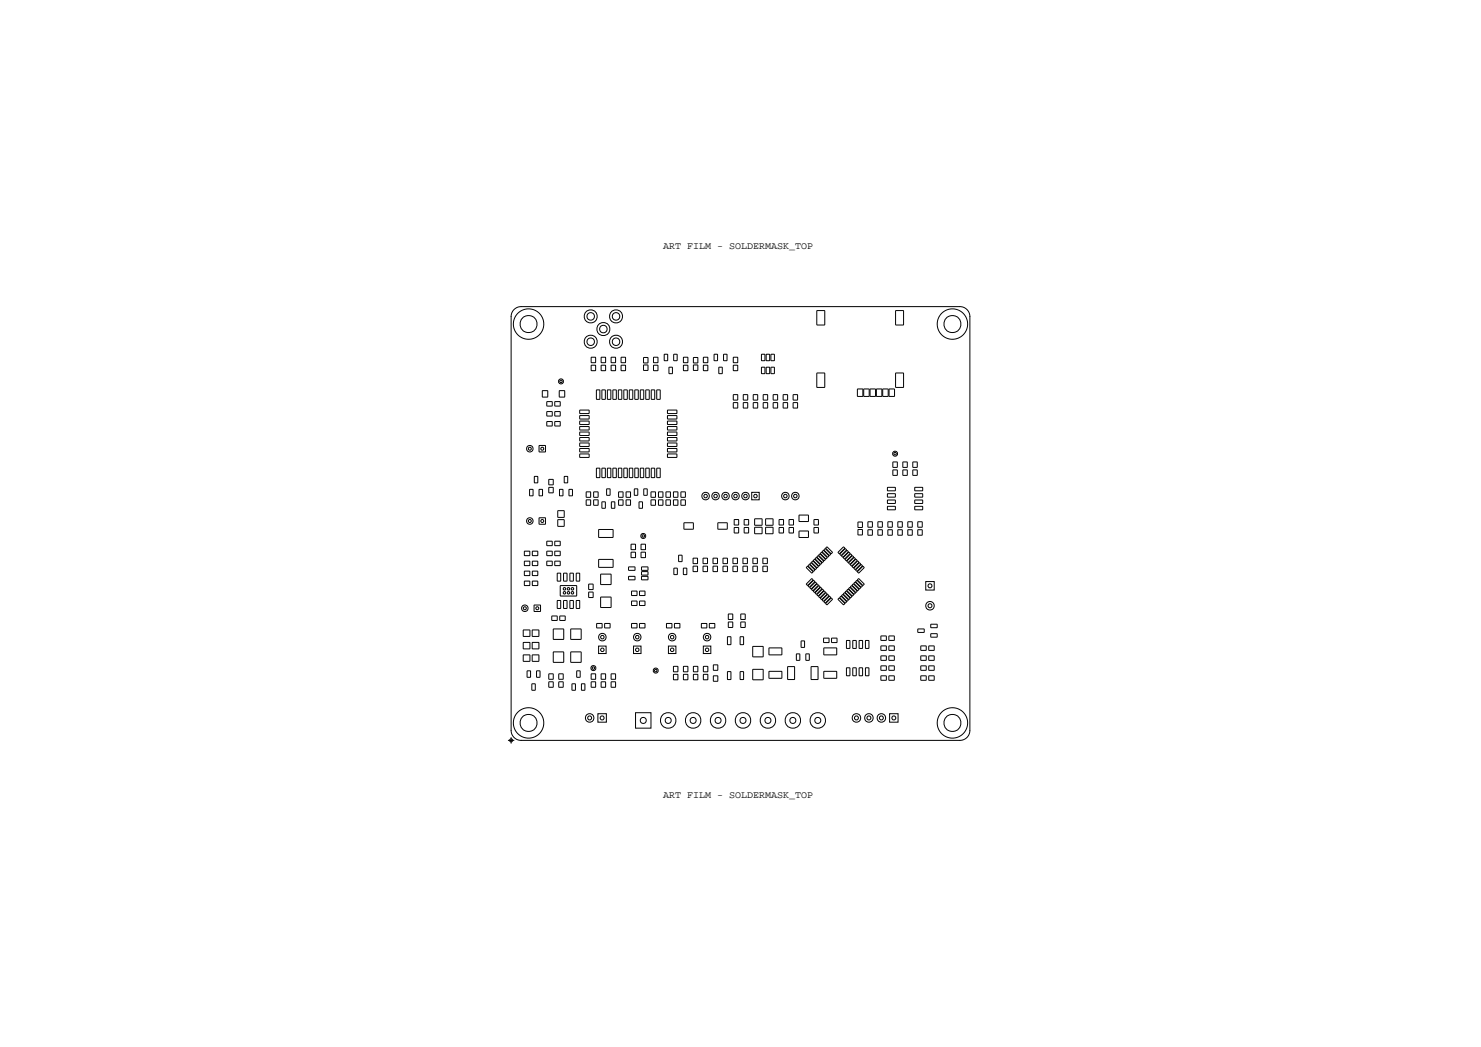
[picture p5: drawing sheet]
<svg xmlns="http://www.w3.org/2000/svg" width="297mm" height="210mm" viewBox="0 0 297 210" stroke-linecap="round" stroke-linejoin="round" font-family="sans-serif">
<defs><g id="words">
<g font-size="2">
<text x="133" y="49.9">ART FILM - SOLDERMASK_TOP</text>
<text x="133" y="160.1">ART FILM - SOLDERMASK_TOP</text>
</g>
</g></defs>
<!-- layer: Board Outline -->
<path d="M103.1 62.1l.6-.4 .8-.2h88a2 2 0 0 1 2 2v83a2 2 0 0 1-2 2h-88a2 2 0 0 1-2-2v-83l.1-.7z" fill="none" stroke="#000" stroke-width=".2"/>
<!-- layer: Nets -->
<g fill="none" stroke="#000" stroke-width=".2">
<path d="M108.8 78.4h1v1.2h-1zM112.2 78.4h1v1.2h-1zM112.3 76.3h.4v.4h-.4zM118.6 73.3h.8v1h-.8zM118.6 71.7h.8v1h-.8zM119.6 78.2l.7 .1-.1 1.8-.6-.1zM120.6 71.7h.8v1h-.8zM120.6 73.3h.8v1h-.8zM120.7 78.2l.7 .1-.1 1.8-.6-.1zM121.8 78.2l.7 .1-.1 1.8-.6-.1zM122.6 71.7h.8v1h-.8zM122.6 73.3h.8v1h-.8z"/>
<path d="M122.9 78.2l.7 .1-.1 1.8-.6-.1zM124 78.2l.7 .1-.1 1.8-.6-.1zM124.6 71.7h.8v1h-.8zM124.6 73.3h.8v1h-.8zM125.1 78.2l.7 .1-.1 1.8-.6-.1zM126.2 78.2l.7 .1-.1 1.8-.6-.1zM127.3 78.2l.7 .1-.1 1.8-.6-.1zM128.4 78.2l.7 .1-.1 1.8-.6-.1zM129.1 73.2h.8v1.1h-.8zM129.1 71.7h.8v1.1h-.8zM129.5 78.2l.7 .1-.1 1.8-.6-.1zM130.6 78.2l.7 .1-.1 1.8-.6-.1z"/>
<path d="M131.1 73.3h.8v1h-.8zM131.1 71.7h.8v1h-.8zM131.7 78.2l.7 .1-.1 1.8-.6-.1zM133.2 71.1h.7l-.1 1.2h-.6zM134.2 73.7h.6v1.2h-.6zM135.1 71.1h.7l-.1 1.2h-.6zM137.1 71.7h.8v1h-.8zM137.1 73.3h.8v1h-.8zM139.1 73.2h.8v1.1h-.8zM139.1 71.7h.8v1.1h-.8zM141.1 73.3h.8v1h-.8zM141.1 71.7h.8v1h-.8z"/>
<path d="M143.2 71.1h.7l-.1 1.2h-.6zM144.2 73.7h.6v1.2h-.6zM145.1 71.1h.7l-.1 1.2h-.6zM147.1 71.7h.8v1h-.8zM147.1 73.3h.8v1h-.8zM147.1 79.2h.8v1h-.8zM149.1 79.2h.8v1h-.8zM151.1 79.2h.8v1h-.8zM152.7 73.7h.7l-.1 1.2h-.6zM152.7 71.1h.7l-.1 1.2h-.6zM153.1 79.2h.8v1h-.8zM153.7 73.7h.6v1.2h-.6z"/>
<path d="M153.7 71.1h.6v1.2h-.6zM154.6 71.1h.7l-.1 1.2h-.6zM154.6 73.7h.7l-.1 1.2h-.6zM155.1 79.2h.8v1h-.8zM157.1 79.2h.8v1h-.8zM159.1 79.2h.8v1h-.8zM163.8 62.3h1.6l-.1 2.9-1.5-.1zM163.8 74.8l1.6 .1-.1 2.8h-1.5zM172 78l1 .1v1.4h-1zM173.2 78l1.1 .1v1.4h-1.1zM174.5 78l1.1 .1-.1 1.4h-1zM175.8 78l1 .1v1.4h-1z"/>
<path d="M177.1 78l1 .1v1.4h-1.1zM178.3 78l1.1 .1-.1 1.4h-1zM179.6 62.3h1.6l-.1 2.9-1.5-.1zM179.6 74.8l1.6 .1-.1 2.8h-1.5zM106 89.8h.5v.4h-.5zM106.2 98.2h.7l-.1 1.2h-.6zM107.2 95.6h.6v1.2h-.6zM108.1 89.4h1.3v1.2h-1.3zM108.1 98.2h.7l-.1 1.2h-.6zM108.5 89.8h.5v.4h-.5zM109.7 80.6h1v.8h-1zM109.7 84.6h1v.8h-1z"/>
<path d="M109.7 82.6h1v.8h-1zM110.1 96.2h.8v1h-.8zM110.1 97.8h.8v1h-.8zM111.3 80.6h1v.8h-1zM111.3 84.6h1v.8h-1zM111.3 82.6h1v.8h-1zM112.2 98.2h.7l-.1 1.2h-.6zM113.2 95.6h.6v1.2h-.6zM114.1 98.2h.7l-.1 1.2h-.6zM116.3 82.3h1.8v.6h-1.8zM116.3 83.4h1.8v.6h-1.8zM116.3 88.9h1.8v.6h-1.8z"/>
<path d="M116.3 87.8h1.8v.6h-1.8zM116.3 91.1h1.8v.6h-1.8zM116.3 90h1.8v.6h-1.8zM116.3 84.5h1.8v.6h-1.8zM116.3 85.6h1.8v.6h-1.8zM116.3 86.7h1.8v.6h-1.8zM117.6 98.7h.8v1h-.8zM119.1 98.7h.8v1h-.8zM119.6 93.9l.7 .1-.1 1.8-.6-.1zM120.7 93.9l.7 .1-.1 1.8-.6-.1zM121.7 98.1h.6v1.2h-.6zM121.8 93.9l.7 .1-.1 1.8-.6-.1z"/>
<path d="M122.9 93.9l.7 .1-.1 1.8-.6-.1zM124 93.9l.7 .1-.1 1.8-.6-.1zM124.1 98.7h.8v1h-.8zM125.1 93.9l.7 .1-.1 1.8-.6-.1zM125.6 98.7h.8v1h-.8zM126.2 93.9l.7 .1-.1 1.8-.6-.1zM127.2 98.1h.7l-.1 1.2h-.6zM127.3 93.9l.7 .1-.1 1.8-.6-.1zM128.4 93.9l.7 .1-.1 1.8-.6-.1zM129.1 98.1h.7l-.1 1.2h-.6zM129.5 93.9l.7 .1-.1 1.8-.6-.1zM130.6 98.7h.8v1h-.8z"/>
<path d="M130.6 93.9l.7 .1-.1 1.8-.6-.1zM131.7 93.9l.7 .1-.1 1.8-.6-.1zM132.1 98.7h.8v1h-.8zM133.6 98.7h.8v1h-.8zM133.9 86.7h1.8v.6h-1.8zM133.9 88.9h1.8v.6h-1.8zM133.9 87.8h1.8v.6h-1.8zM133.9 85.6h1.8v.6h-1.8zM133.9 84.5h1.8v.6h-1.8zM133.9 82.3h1.8v.6h-1.8zM133.9 91.1h1.8v.6h-1.8zM133.9 83.4h1.8v.6h-1.8z"/>
<path d="M133.9 90h1.8v.6h-1.8zM135.1 98.7h.8v1h-.8zM136.6 98.7h.8v1h-.8zM141.2 99.3l.3-.1 .3 .1v.4l-.3 .2-.3-.2zM143.2 99.3l.3-.1 .3 .1v.4l-.3 .2-.3-.2zM145.2 99.3l.3-.1 .3 .1v.4l-.3 .2-.3-.2zM147.1 80.8h.8v1h-.8zM147.2 99.3l.3-.1 .3 .1v.4l-.3 .2-.3-.2zM149.1 80.8h.8v1h-.8zM149.2 99.3l.3-.1 .3 .1v.4l-.3 .2-.3-.2zM150.7 98.7h1.5v1.6h-1.5zM151.1 80.8h.8v1h-.8z"/>
<path d="M151.2 99.3l.3-.1 .3 .1v.4l-.3 .2-.3-.2zM153.1 80.8h.8v1h-.8zM155.1 80.8h.8v1h-.8zM157.1 80.8h.8v1h-.8zM157.2 99.3l.3-.1 .3 .1v.4l-.3 .2-.3-.2zM159.1 80.8h.8v1h-.8zM159.2 99.3l.3-.1 .3 .1v.4l-.3 .2-.3-.2zM178 97.8h1.5l.1 .6h-1.6zM178 99h1.5l.1 .7h-1.6zM179.1 94.3h.8v1h-.8zM179.1 92.7h.8v1h-.8zM179.3 90.8h.4v.4h-.4z"/>
<path d="M181.1 94.3h.8v1h-.8zM181.1 92.7h.8v1h-.8zM183.1 94.3h.8v1h-.8zM183.1 92.7h.8v1h-.8zM183.5 99h1.5v.7h-1.5zM183.5 97.8h1.5v.6h-1.5zM105.2 110.6h1v.8h-1zM105.2 112.6h1v.8h-1zM105.2 114.6h1v.8h-1zM105.2 116.6h1v.8h-1zM106 104.3h.5v.4h-.5zM106.8 110.6h1v.8h-1z"/>
<path d="M106.8 112.6h1v.8h-1zM106.8 114.6h1v.8h-1zM106.8 116.6h1v.8h-1zM108.1 103.9h1.3v1.2h-1.3zM108.5 104.3h.5v.4h-.5zM109.7 110.6h1v.8h-1zM109.7 112.6h1v.8h-1zM109.7 108.6h1v.8h-1zM111.3 110.6h1v.8h-1zM111.3 108.6h1v.8h-1zM111.3 112.6h1v.8h-1zM111.8 115h.6v1.6l-.6-.1z"/>
<path d="M111.9 102.5h1.2v1.2h-1.2zM111.9 104.3h1.2v1.2h-1.2zM112.4 117.5h3.2v2h-3.2zM113 118.7h.4v.4h-.4zM113 117.9h.4v.4h-.4zM113 115h.7l-.1 1.6-.6-.1zM113.8 118.7h.4v.4h-.4zM113.8 117.9h.4v.4h-.4zM114.3 115h.7l-.1 1.6-.6-.1zM114.6 118.7h.4v.4h-.4zM114.6 117.9h.4v.4h-.4zM115.6 115h.6v1.6l-.6-.1z"/>
<path d="M117.6 100.3h.8v1h-.8zM118.1 118.8h.8v1h-.8zM118.1 117.2h.8v1h-.8zM119.1 100.3h.8v1h-.8zM120.1 106.2h2.8v1.5l-2.8 .1zM120.1 112.2h2.8v1.5l-2.8 .1zM120.5 115.2h2v2h-2zM120.5 119.8h2v2h-2zM120.7 100.7h.7l-.1 1.2h-.6zM122.6 100.7h.7l-.1 1.2h-.6zM124.1 100.3h.8v1h-.8zM125.6 100.3h.8v1h-.8z"/>
<path d="M126.1 113.7h1.2v.6l-1.2 .1zM126.1 115.6h1.2v.6l-1.2 .1zM126.6 109.2h.8v1h-.8zM126.6 110.8h.8v1h-.8zM126.7 118.6h1v.8h-1zM128.2 100.7h.6v1.2h-.6zM128.3 118.6h1v.8h-1zM128.6 109.2h.8v1h-.8zM128.6 110.8h.8v1h-.8zM128.7 115.6h1.2v.6l-1.2 .1zM128.7 113.7h1.2v.6l-1.2 .1zM128.7 114.7h1.2v.6h-1.2z"/>
<path d="M128.8 107.3h.4v.4h-.4zM130.6 100.3h.8v1h-.8zM132.1 100.3h.8v1h-.8zM133.6 100.3h.8v1h-.8zM135.1 100.3h.8v1h-.8zM135.2 114h.6v1.2h-.7zM136.1 111.4h.7l-.1 1.2h-.6zM136.6 100.3h.8v1h-.8zM137.1 114h.6v1.2h-.7zM137.2 104.9h1.8v1.2h-1.8zM139 112h.9l-.1 1h-.8zM139 113.6h.9l-.1 1h-.8z"/>
<path d="M141 112h.9l-.1 1h-.8zM141 113.6h.9l-.1 1h-.8zM143 113.6h.9l-.1 1h-.8zM143 112h.9l-.1 1h-.8zM144 104.9h1.8v1.2h-1.8zM145 113.6h.9l-.1 1h-.8zM145 112h.9l-.1 1h-.8zM147 113.6h.9l-.1 1h-.8zM147 112h.9l-.1 1h-.8zM147.3 105.8h.8v1.1h-.8zM147.3 104.2h.8v1.1h-.8zM149 113.6h.9l-.1 1h-.8z"/>
<path d="M149 112h.9l-.1 1h-.8zM149.3 105.8h.8v1.1h-.8zM149.3 104.2h.8v1.1h-.8zM151 113.6h.9l-.1 1h-.8zM151 112h.9l-.1 1h-.8zM151.4 105.8h1.4v1.2h-1.4zM151.4 104.1h1.4v1.2h-1.4zM153 113.6h.9l-.1 1h-.8zM153 112h.9l-.1 1h-.8zM153.6 104.1h1.4v1.2h-1.4zM153.6 105.8h1.4v1.2h-1.4zM156.3 105.8h.8v1.1h-.8z"/>
<path d="M156.3 104.2h.8v1.1h-.8zM158.3 105.8h.8v1.1h-.8zM158.3 104.2h.8v1.1h-.8zM160.3 106.5h1.8v1.3h-1.8zM160.3 103.3h1.8v1.3h-1.8zM161.7 117.1l1-1 .3 .2-1 1.1zM161.9 113.6l1.1 1-.1 .3-1.2-1zM162.1 117.4l1-1 .3 .2-1 1.1zM162.1 113.4l.3-.1 1 1.1-.3 .2zM162.4 117.8l1-1 .3 .2-1 1.1zM162.6 112.9l1.1 1-.1 .3-1.2-1zM162.8 118.2l1-1 .3 .1-1 1.1z"/>
<path d="M162.8 112.7l.3-.1 1 1.1-.3 .1zM163.2 112.4l.2-.2 1 1.1-.2 .2zM163.3 105.8h.8v1.1h-.8zM163.3 104.2h.8v1.1h-.8zM163.5 112l.3-.2 1 1.2-.3 .1zM163.9 111.6l.2-.1 1 1.1-.2 .2zM164.1 117.5l.3 .3-1.1 1-.2-.3zM164.4 111.2l1.1 1-.2 .2-1.1-1zM164.5 117.9l.3 .2-1.1 1.1-.2-.3zM164.7 110.8l1.1 1-.1 .3-1.1-1zM164.8 118.2l.3 .3-1.1 1-.2-.3zM164.9 110.6l.3-.2 1 1.2-.3 .1z"/>
<path d="M165.2 118.6l.3 .2-1.1 1.1-.2-.3zM165.3 110.2l.2-.1 1.1 1.1-.3 .2zM165.6 118.9l.3 .3-1.2 1-.1-.3zM165.6 109.9l.3-.2 1 1.2-.3 .1zM166.3 119.6l.3 .3-1.2 1-.1-.3zM168.1 110.7l1-1 .3 .2-1 1.1zM168.5 111.1l1-1 .2 .1-1 1.2zM168.5 119.8l.2-.2 1 1.2-.2 .1zM168.8 119.4l.3-.1 1 1.1-.3 .2zM168.8 111.4l1-1 .3 .2-1 1.1zM169.2 119.1l.2-.2 1 1.1-.2 .2zM169.5 112.1l1-1 .3 .2-1 1.1z"/>
<path d="M169.7 118.6l1.1 1-.2 .3-1.1-1.1zM169.9 112.5l1-1 .3 .2-1.1 1.1zM170 118.2l1.1 1-.1 .3-1.1-1zM170.2 110.8l.2 .3-1.1 1-.2-.3zM170.2 112.8l1-1 .3 .2-1 1.1zM170.4 117.9l1.1 1-.2 .2-1.1-1zM170.6 113.2l1-1 .3 .2-1.1 1.1zM170.7 117.5l1.2 1-.2 .3-1.1-1zM170.9 117.3l.3-.1 1 1.1-.3 .1zM170.9 113.6l1-1 .3 .1-1 1.1zM171.3 116.9l.3-.1 1 1.1-.3 .2zM171.6 116.6l.3-.2 1 1.2-.3 .1z"/>
<path d="M172 114.6l1-1 .3 .2-1 1.1zM172 116.2l.3-.1 1 1.1-.3 .2zM172.1 104.7h.8v1.1h-.8zM172.1 106.2h.8v1.1h-.8zM172.3 112.9l.3 .3-1.2 1-.1-.3zM172.6 113.3l.3 .2-1.1 1.1-.2-.3zM174.1 104.7h.8v1h-.8zM174.1 106.3h.8v1h-.8zM176.1 104.7h.8v1h-.8zM176.1 106.3h.8v1h-.8zM178 100.3h1.5l.1 .6-1.6 .1zM178 101.6h1.5l.1 .6h-1.6z"/>
<path d="M178.1 104.7h.8v1h-.8zM178.1 106.3h.8v1h-.8zM180.1 104.7h.8v1h-.8zM180.1 106.3h.8v1h-.8zM182.1 104.7h.8v1h-.8zM182.1 106.3h.8v1h-.8zM183.5 101.6h1.5v.6h-1.5zM183.5 100.3h1.5v.6l-1.5 .1zM184.1 104.7h.8v1h-.8zM184.1 106.3h.8v1h-.8zM185.6 116.7h1.7v1.7h-1.7zM105 128.9h1.2v1.2h-1.2z"/>
<path d="M105 131.4h1.2v1.2h-1.2zM105 126.4h1.2v1.2h-1.2zM105 121.8h.5v.4h-.5zM105.7 134.6h.7l-.1 1.2h-.6zM106.7 137.2h.6v1.2h-.6zM106.8 128.9h1.2v1.2h-1.2zM106.8 126.4h1.2v1.2h-1.2zM106.8 131.4h1.2v1.2h-1.2zM107.1 121.4h1.3v1.2h-1.3zM107.5 121.8h.5v.4h-.5zM107.6 134.6h.7l-.1 1.2h-.6zM110.1 135.2h.8v1h-.8z"/>
<path d="M110.1 136.8h.8v1h-.8zM110.7 123.6h1v.8h-1zM111 130.8h2v2h-2zM111 126.2h2v2h-2zM111.8 120.5h.6v1.5h-.6zM112.1 135.2h.8v1h-.8zM112.1 136.8h.8v1h-.8zM112.3 123.6h1v.8h-1zM113 120.5h.7l-.1 1.5h-.6zM114.3 120.5h.7l-.1 1.5h-.6zM114.5 130.8h2v2h-2zM114.5 126.2h2v2h-2z"/>
<path d="M114.7 137.2h.7l-.1 1.2h-.6zM115.6 120.5h.6v1.5h-.6zM115.7 134.6h.6v1.2h-.6zM116.6 137.2h.7l-.1 1.2h-.6zM118.6 136.8h.8v1h-.8zM118.6 135.2h.8v1h-.8zM118.8 133.8h.4v.4h-.4zM119.7 125.1h1v.8h-1zM120 129.6h1.5v1.5h-1.5zM120.5 127.6l.3-.2 .3 .2v.4l-.3 .1-.3-.1zM120.5 130.1l.3-.1 .3 .1v.5l-.3 .1-.3-.1zM120.6 136.8h.8v1h-.8z"/>
<path d="M120.6 135.2h.8v1h-.8zM121.3 125.1h1v.8h-1zM122.6 136.8h.8v1h-.8zM122.6 135.2h.8v1h-.8zM126.7 125.1h1v.8h-1zM126.7 120.6h1v.8h-1zM127 129.6h1.5v1.5h-1.5zM127.5 127.6l.3-.2 .3 .2v.4l-.3 .1-.3-.1zM127.5 130.1l.3-.1 .3 .1v.5l-.3 .1-.3-.1zM128.3 125.1h1v.8h-1zM128.3 120.6h1v.8h-1zM131.3 134.3h.4v.4h-.4z"/>
<path d="M133.7 125.1h1v.8h-1zM134 129.6h1.5v1.5h-1.5zM134.5 127.6l.3-.2 .3 .2v.4l-.3 .1-.3-.1zM134.5 130.1l.3-.1 .3 .1v.5l-.3 .1-.3-.1zM135.1 133.7h.8v1h-.8zM135.1 135.3h.8v1h-.8zM135.3 125.1h1v.8h-1zM137.1 135.3h.8v1h-.8zM137.1 133.7h.8v1h-.8zM139.1 135.3h.8v1h-.8zM139.1 133.7h.8v1h-.8zM140.7 125.1h1v.8h-1z"/>
<path d="M141 129.6h1.5v1.5h-1.5zM141.1 135.3h.8v1h-.8zM141.1 133.7h.8v1h-.8zM141.5 127.6l.3-.2 .3 .2v.4l-.3 .1-.3-.1zM141.5 130.1l.3-.1 .3 .1v.5l-.3 .1-.3-.1zM142.3 125.1h1v.8h-1zM143.1 135.6h.8v1h-.8zM143.1 133.4h.8v1h-.8zM145.9 127.7l.7 .1-.1 1.5-.6-.1zM145.9 134.7l.7 .1-.1 1.5-.6-.1zM146.1 124.8h.8v1h-.8zM146.1 123.2h.8v1h-.8z"/>
<path d="M148.5 134.7l.6 .1v1.5l-.7-.1zM148.5 127.7l.6 .1v1.5l-.7-.1zM148.6 124.8h.8v1h-.8zM148.6 123.2h.8v1h-.8zM151 134.3h2v2h-2zM151 129.7h2v2h-2zM154.2 134.7h2.5l.1 1.3h-2.5zM154.2 130h2.5l.1 1.3h-2.5zM158 133.7l1.3 .1v2.5l-1.3-.1zM159.7 131.2h.7l-.1 1.2h-.6zM160.7 128.6h.6v1.2h-.6zM161.6 131.2h.7l-.1 1.2h-.6z"/>
<path d="M162.7 133.7l1.3 .1v2.5l-1.3-.1zM164.9 120.3l1-1 .3 .1-1 1.2zM165.2 128h1v.8l-1 .1zM165.2 134.7h2.5l.1 1.3h-2.5zM165.2 130h2.5l.1 1.3h-2.5zM165.6 121l1-1 .3 .1-1 1.2zM166.8 128h1v.8l-1 .1zM168.1 120.1l.3-.1 1 1.1-.3 .2zM169.8 128.5h.6v1.6l-.6-.1zM169.8 134h.6v1.5h-.6zM171 128.5h.7l-.1 1.6-.6-.1zM171 134h.7l-.1 1.5h-.6z"/>
<path d="M172.3 134h.7l-.1 1.5h-.6zM172.3 128.5h.7l-.1 1.6-.6-.1zM173.6 128.5h.6v1.6l-.6-.1zM173.6 134h.6v1.5h-.6zM176.7 127.6h1v.8h-1zM176.7 129.6h1v.8h-1zM176.7 131.6h1v.8h-1zM176.7 133.6h1v.8h-1zM176.7 135.6h1v.8h-1zM178.3 127.6h1v.8h-1zM178.3 129.6h1v.8h-1zM178.3 131.6h1v.8h-1z"/>
<path d="M178.3 135.6h1v.8h-1zM178.3 133.6h1v.8h-1zM184.1 126.2h1.2v.6h-1.2zM184.7 135.6h1v.8h-1zM184.7 133.6h1v.8h-1zM184.7 129.6h1v.8h-1zM184.7 131.6h1v.8h-1zM186.3 129.6h1v.8h-1zM186.3 131.6h1v.8h-1zM186.3 135.6h1v.8h-1zM186.3 133.6h1v.8h-1zM186.7 127.1h1.2v.6l-1.2 .1z"/>
<path d="M186.7 125.2h1.2v.6l-1.2 .1zM119.9 143.2h1.7v1.7h-1.7zM127.4 143h3.1v3.1h-3.1zM178.4 143.2h1.7v1.7h-1.7z"/>
<circle cx="106" cy="65" r="1.71"/>
<circle cx="106" cy="65" r="3"/>
<circle cx="112.5" cy="76.5" r=".5"/>
<circle cx="118.5" cy="63.5" r="1.31"/>
<circle cx="118.5" cy="68.6" r="1.31"/>
<circle cx="118.5" cy="68.5" r=".76"/>
<circle cx="118.5" cy="63.5" r=".76"/>
<circle cx="121" cy="66" r="1.31"/>
<circle cx="121" cy="66" r=".76"/>
<circle cx="123.5" cy="63.5" r="1.31"/>
<circle cx="123.5" cy="68.6" r="1.31"/>
<circle cx="123.5" cy="63.5" r=".76"/>
<circle cx="123.5" cy="68.5" r=".76"/>
<circle cx="191" cy="65" r="3.1"/>
<circle cx="191" cy="65" r="1.71"/>
<circle cx="106.2" cy="90" r=".65"/>
<circle cx="141.5" cy="99.5" r=".76"/>
<circle cx="143.5" cy="99.5" r=".76"/>
<circle cx="145.5" cy="99.5" r=".76"/>
<circle cx="147.5" cy="99.5" r=".76"/>
<circle cx="149.5" cy="99.5" r=".76"/>
<circle cx="157.5" cy="99.5" r=".76"/>
<circle cx="159.5" cy="99.5" r=".76"/>
<circle cx="179.5" cy="91" r=".5"/>
<circle cx="106.2" cy="104.5" r=".65"/>
<circle cx="129" cy="107.5" r=".5"/>
<circle cx="186.5" cy="117.5" r=".4"/>
<circle cx="105.2" cy="122" r=".65"/>
<circle cx="119" cy="134" r=".5"/>
<circle cx="120.8" cy="127.8" r=".76"/>
<circle cx="127.8" cy="127.8" r=".76"/>
<circle cx="131.5" cy="134.5" r=".5"/>
<circle cx="134.8" cy="127.8" r=".76"/>
<circle cx="141.8" cy="127.8" r=".76"/>
<circle cx="186.5" cy="121.5" r=".4"/>
<circle cx="186.5" cy="121.5" r=".86"/>
<circle cx="106" cy="145" r="1.71"/>
<circle cx="106" cy="145" r="3"/>
<circle cx="118.2" cy="144" r=".4"/>
<circle cx="118.2" cy="144" r=".86"/>
<circle cx="120.7" cy="144" r=".4"/>
<circle cx="129" cy="144.5" r=".6"/>
<circle cx="134" cy="144.5" r=".6"/>
<circle cx="134" cy="144.5" r="1.56"/>
<circle cx="139" cy="144.5" r="1.56"/>
<circle cx="139" cy="144.5" r=".6"/>
<circle cx="144" cy="144.5" r=".6"/>
<circle cx="144" cy="144.5" r="1.56"/>
<circle cx="149" cy="144.5" r=".6"/>
<circle cx="149" cy="144.5" r="1.56"/>
<circle cx="154" cy="144.5" r=".6"/>
<circle cx="154" cy="144.5" r="1.56"/>
<circle cx="159" cy="144.5" r="1.56"/>
<circle cx="159" cy="144.5" r=".6"/>
<circle cx="164" cy="144.5" r=".6"/>
<circle cx="164" cy="144.5" r="1.56"/>
<circle cx="171.7" cy="144" r=".4"/>
<circle cx="171.7" cy="144" r=".86"/>
<circle cx="174.2" cy="144" r=".4"/>
<circle cx="174.2" cy="144" r=".86"/>
<circle cx="176.7" cy="144" r=".4"/>
<circle cx="176.7" cy="144" r=".86"/>
<circle cx="179.2" cy="144" r=".4"/>
<circle cx="191" cy="145" r="3.1"/>
<circle cx="191" cy="145" r="1.71"/>
</g>
<!-- layer: Drawing Origin -->
<path d="M101.9 148.5h1.2M102.3 148.3h.4v.4h-.4zM102.5 147.9v1.2" fill="none" stroke="#000" stroke-width=".2"/>
<use href="#words"/>
</svg>
